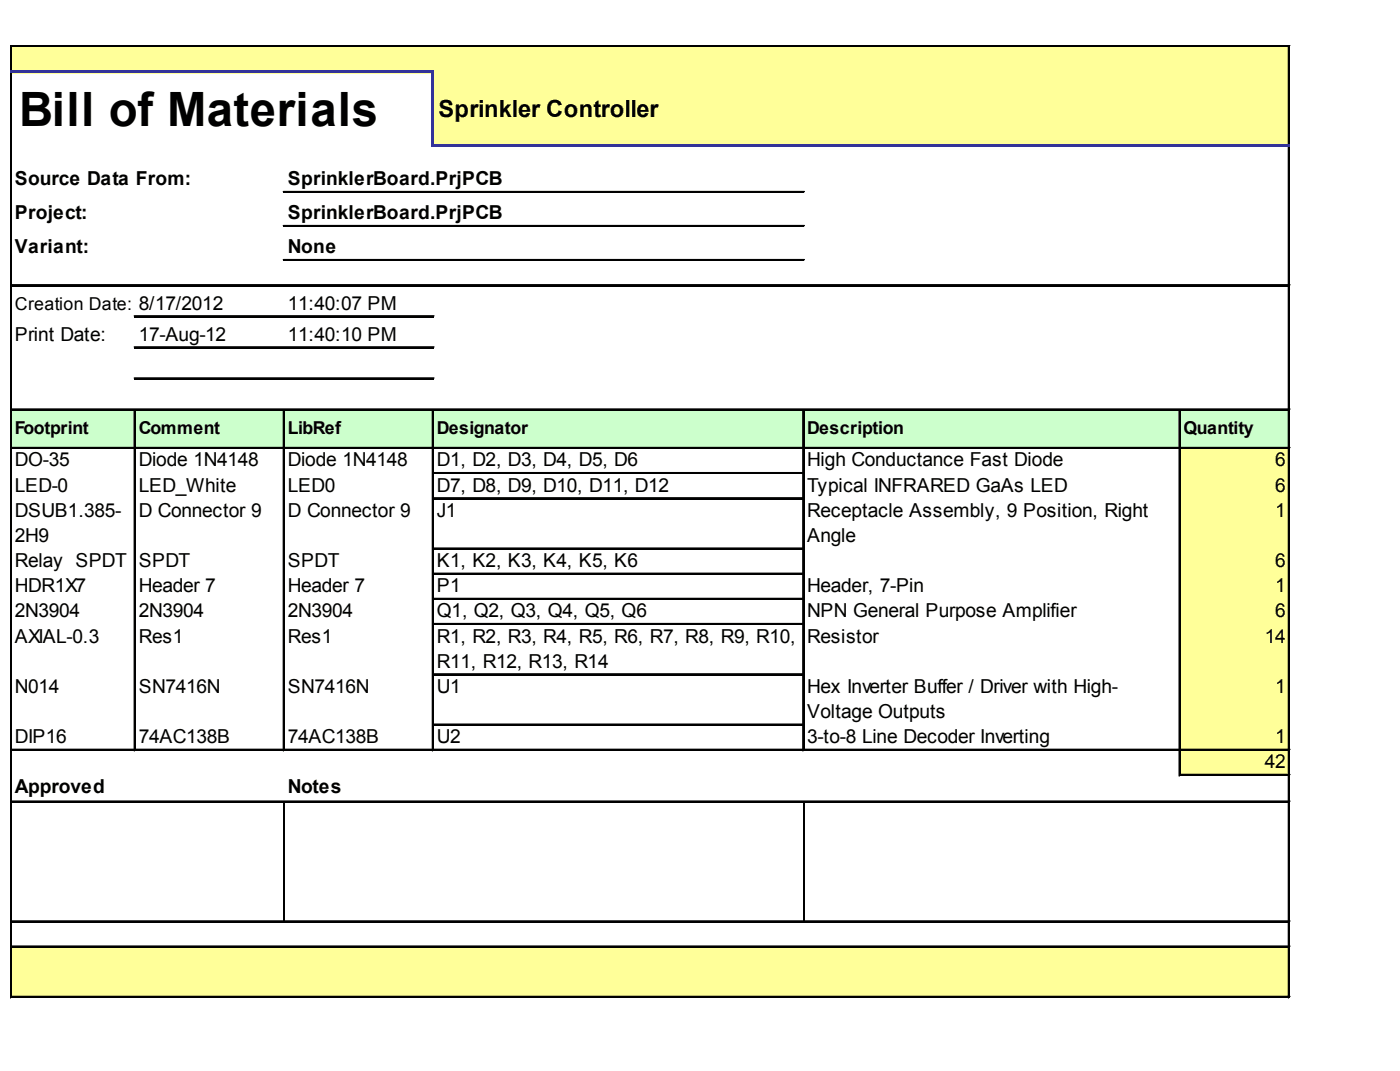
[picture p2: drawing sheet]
<svg xmlns="http://www.w3.org/2000/svg" width="271mm" height="207mm" viewBox="0 0 271 207" stroke-linecap="round" stroke-linejoin="round" font-family="sans-serif">
<defs><g id="words">
<text font-size="9.2" x="3.7" y="24.4">Bill of Materials</text>
<text font-size="4.6" x="84.8" y="22.6">Sprinkler Controller</text>
<g font-size="3.7">
<text x="2.9" y="35.8">Source Data From:</text>
<text x="55.7" y="35.8">SprinklerBoard.PrjPCB</text>
<text x="2.9" y="42.4">Project:</text>
<text x="55.7" y="42.4">SprinklerBoard.PrjPCB</text>
<text x="2.9" y="49">Variant:</text>
<text x="55.7" y="49">None</text>
<text x="55.7" y="59.9">11:40:07 PM</text>
<text x="2.9" y="65.9">Print Date:</text>
<text x="26.9" y="65.9">17-Aug-12</text>
<text x="55.7" y="65.9">11:40:10 PM</text>
<text x="2.9" y="90.2">DO-35</text>
<text x="2.9" y="95.1">LED-0</text>
<text x="26.9" y="90.2">Diode 1N4148</text>
<text x="26.9" y="95.1">LED_White</text>
<text x="55.7" y="90.2">Diode 1N4148</text>
<text x="55.7" y="95.1">LED0</text>
<text x="84.5" y="90.2">D1, D2, D3, D4, D5, D6</text>
<text x="84.5" y="95.1">D7, D8, D9, D10, D11, D12</text>
<text x="156.2" y="90.2">High Conductance Fast Diode</text>
<text x="156.2" y="95.1">Typical INFRARED GaAs LED</text>
<text x="246.8" y="90.2">6</text>
<text x="246.8" y="95.1">6</text>
<text x="2.9" y="99.9">DSUB1.385-</text>
<text x="26.9" y="99.9">D Connector 9</text>
<text x="55.7" y="99.9">D Connector 9</text>
<text x="84.5" y="99.9">J1</text>
<text x="156.2" y="99.9">Receptacle Assembly, 9 Position, Right</text>
<text x="246.8" y="99.9">1</text>
<text x="2.9" y="104.8">2H9</text>
<text x="156.2" y="104.8">Angle</text>
<text x="2.9" y="109.6">Relay SPDT</text>
<text x="26.9" y="109.6">SPDT</text>
<text x="55.7" y="109.6">SPDT</text>
<text x="84.5" y="109.6">K1, K2, K3, K4, K5, K6</text>
<text x="246.8" y="109.6">6</text>
<text x="2.9" y="114.5">HDR1X7</text>
<text x="2.9" y="119.4">2N3904</text>
<text x="26.9" y="114.5">Header 7</text>
<text x="26.9" y="119.4">2N3904</text>
<text x="55.7" y="114.5">Header 7</text>
<text x="55.7" y="119.4">2N3904</text>
<text x="84.5" y="114.5">P1</text>
<text x="84.5" y="119.4">Q1, Q2, Q3, Q4, Q5, Q6</text>
<text x="156.2" y="114.5">Header, 7-Pin</text>
<text x="156.2" y="119.4">NPN General Purpose Amplifier</text>
<text x="246.8" y="114.5">1</text>
<text x="246.8" y="119.4">6</text>
<text x="2.9" y="124.2">AXIAL-0.3</text>
<text x="26.9" y="124.2">Res1</text>
<text x="55.7" y="124.2">Res1</text>
<text x="84.5" y="124.2">R1, R2, R3, R4, R5, R6, R7, R8, R9, R10,</text>
<text x="156.2" y="124.2">Resistor</text>
<text x="244.8" y="124.2">14</text>
<text x="84.5" y="129.1">R11, R12, R13, R14</text>
<text x="2.9" y="134">N014</text>
<text x="26.9" y="134">SN7416N</text>
<text x="55.7" y="134">SN7416N</text>
<text x="84.5" y="134">U1</text>
<text x="156.2" y="134">Hex Inverter Buffer / Driver with High-</text>
<text x="246.8" y="134">1</text>
<text x="2.9" y="143.7">DIP16</text>
<text x="26.9" y="143.7">74AC138B</text>
<text x="55.7" y="143.7">74AC138B</text>
<text x="84.5" y="143.7">U2</text>
<text x="156.2" y="138.8">Voltage Outputs</text>
<text x="156.2" y="143.7">3-to-8 Line Decoder Inverting</text>
<text x="246.8" y="143.7">1</text>
<text x="244.8" y="148.5">42</text>
<text x="2.9" y="153.4">Approved</text>
<text x="55.7" y="153.4">Notes</text>
</g>
<g font-size="3.4">
<text x="2.9" y="59.9">Creation Date: 8/17/2012</text>
<text x="2.9" y="83.9">Footprint</text>
<text x="26.9" y="83.9">Comment</text>
<text x="55.7" y="83.9">LibRef</text>
<text x="84.5" y="83.9">Designator</text>
<text x="156.2" y="83.9">Description</text>
<text x="229.1" y="83.9">Quantity</text>
</g>
</g></defs>
<g fill="#ff9">
<path d="M2.2 9h247.4v5.2h-247.4z"/>
<path d="M83.7 13.9h165.9v14.6h-165.9z"/>
</g>
<path d="M2.2 79.1h247.4v7.7h-247.4z" fill="#cfc"/>
<g fill="#ff9">
<path d="M228.2 86.5h21.4v5.2h-21.4z"/>
<path d="M228.2 91.4h21.4v5.1h-21.4z"/>
<path d="M228.2 96.3h21.4v10h-21.4z"/>
<path d="M228.2 106h21.4v5.1h-21.4z"/>
<path d="M228.2 110.9h21.4v5.1h-21.4z"/>
<path d="M228.2 115.7h21.4v5.2h-21.4z"/>
<path d="M228.2 120.6h21.4v10h-21.4z"/>
<path d="M228.2 130.3h21.4v10h-21.4z"/>
<path d="M228.2 140h21.4v5.2h-21.4z"/>
<path d="M228.2 144.9h21.4v5.1h-21.4z"/>
<path d="M2.2 182.9h247.4v10.1h-247.4z"/>
</g>
<path d="M2 8.7v4.9M2.1 8.7v4.9M249.3 9v18.9M249.5 9v18.9" fill="none" stroke="#000" stroke-width=".29"/>
<path d="M83.4 14.2h.6v14.3h-.6z" fill="#339"/>
<g fill="none" stroke="#000" stroke-width=".29">
<path d="M2 14.2v178.8M2.1 14.2v178.8M2.3 8.7h247.3M2.3 8.9h247.3M249.3 28.5v164.5M249.5 28.5v164.5M26 79.4v65.8M26.1 79.4v65.8M54.8 79.4v65.8M55 79.4v65.8M83.7 79.4v65.8M83.8 79.4v65.8"/>
<path d="M155.4 79.4v65.8M155.5 79.4v65.8M228.2 79.4v70.6M228.4 79.4v70.6M55 155.2v22.9M155.5 155.2v22.9"/>
</g>
<g fill="#339">
<path d="M2 13.6h82v.6h-82z"/>
<path d="M84 27.9h165.6v.6h-165.6z"/>
</g>
<g fill="none" stroke="#000" stroke-width=".29">
<path d="M54.8 37h100.9M54.8 37.2h100.9M2.3 55.1h247.3M2.3 55.2h247.3M54.8 43.6h100.9M54.8 43.8h100.9M54.8 50.2h100.9M54.8 50.3h100.9M2.3 79.1h247.3M2.3 79.2h247.3M26 61.1h58M26 61.2h58"/>
<path d="M26 67.1h58M26 67.2h58M26 73.1h58M26 73.2h58M2.3 86.5h247.3M2.3 86.7h247.3M84 91.4h71.4M84 91.5h71.4M84 96.3h71.4M84 96.4h71.4M84 106h71.4M84 106.1h71.4"/>
<path d="M84 110.9h71.4M84 111h71.4M84 115.7h71.4M84 115.9h71.4M84 120.6h71.4M84 120.7h71.4M84 130.3h71.4M84 130.4h71.4M2.3 144.9h247.3M2.3 145h247.3M2.3 154.9h247.3M2.3 155.1h247.3"/>
<path d="M84 140h71.4M84 140.2h71.4M228.5 149.8h21.1M228.5 149.9h21.1M2.3 178.1h247.3M2.3 178.2h247.3M2.3 182.9h247.3M2.3 183.1h247.3M2.3 192.7h247.3M2.3 192.8h247.3"/>
</g>
<use href="#words"/>
</svg>
